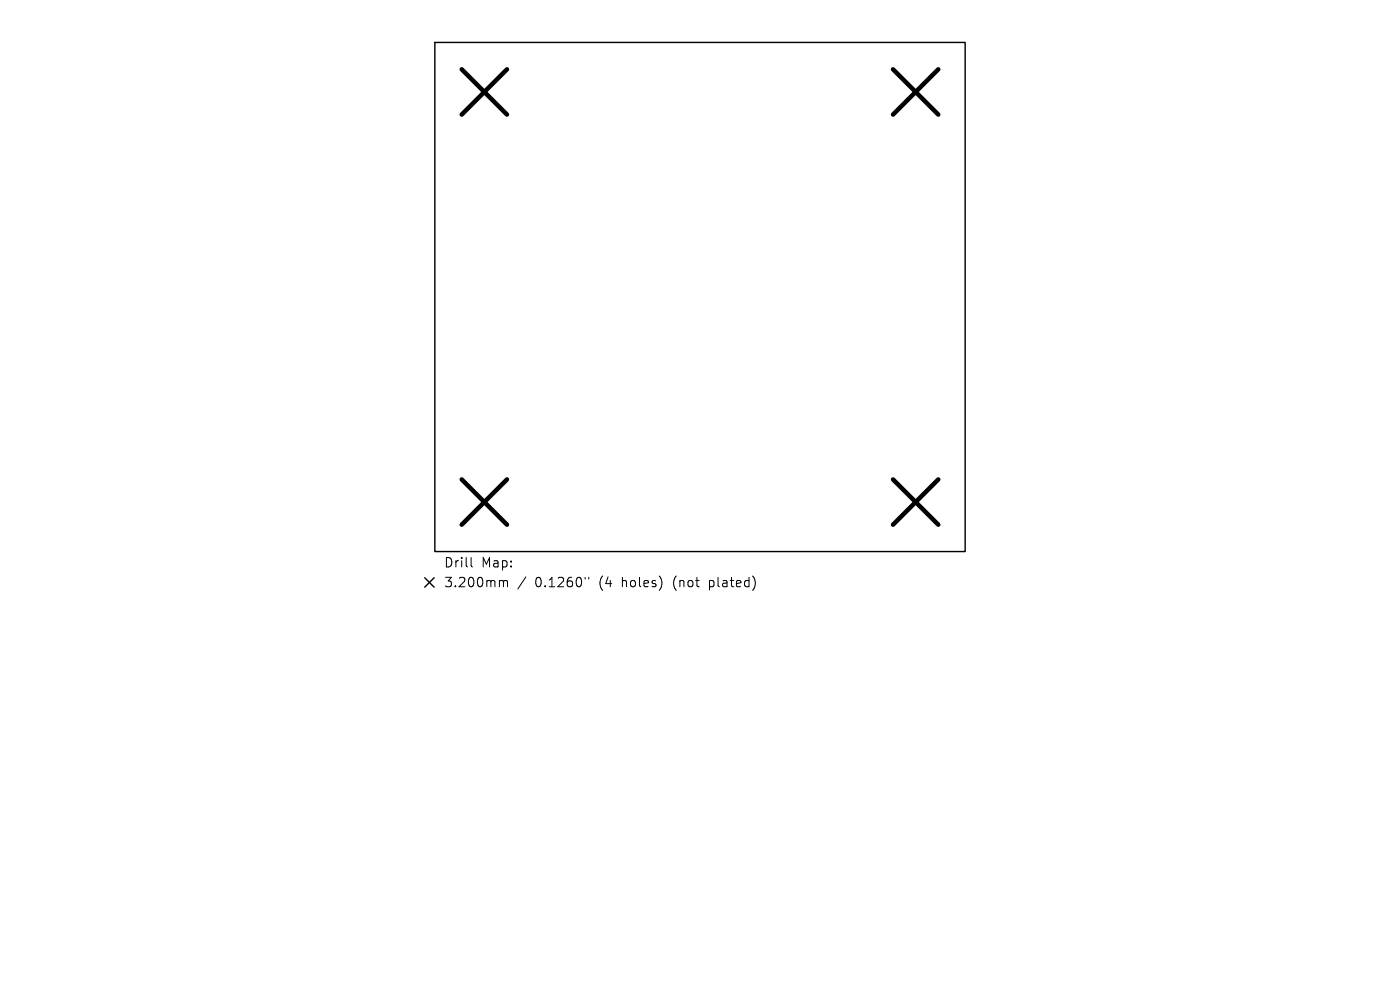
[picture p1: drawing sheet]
<svg xmlns="http://www.w3.org/2000/svg" width="297mm" height="210mm" viewBox="0 0 297 210" stroke-linecap="round" stroke-linejoin="round" font-family="sans-serif">
<defs><g id="words">
<g font-size="2.8">
<text x="94.1" y="120.7">Drill</text>
<text x="94.1" y="124.9">3.200mm</text>
<text x="102.1" y="120.7">Map:</text>
<text x="113.5" y="124.9">0.1260&quot;</text>
<text x="127.3" y="124.9">(4</text>
<text x="132.2" y="124.9">holes)</text>
<text x="143.3" y="124.9">(not</text>
<text x="151.1" y="124.9">plated)</text>
</g>
</g></defs>
<path d="M92.3 9h112.5v108h-112.5zM90.1 122.6l2 2M92.1 122.6l-2 2" fill="none" stroke="#000" stroke-width=".3"/>
<path d="M98 14.7l9.6 9.6M107.6 14.7l-9.6 9.6M189.5 14.7l9.6 9.6M199.1 14.7l-9.6 9.6M98 101.7l9.6 9.6M107.6 101.7l-9.6 9.6M189.5 101.7l9.6 9.6M199.1 101.7l-9.6 9.6" fill="none" stroke="#000" stroke-width=".96"/>
<path d="M99.9 118.3v1.7l.3 .3M106.2 123.1h.3l.3 .3M106.8 123.4l.3-.3 .5 .1 .1 1.3M106.8 123.4v1.1M111.6 122.4l-1.7 2.5M124.1 122.5v.3M124.9 122.5v.3" fill="none" stroke="#000" stroke-width=".21"/>
<use href="#words"/>
</svg>
